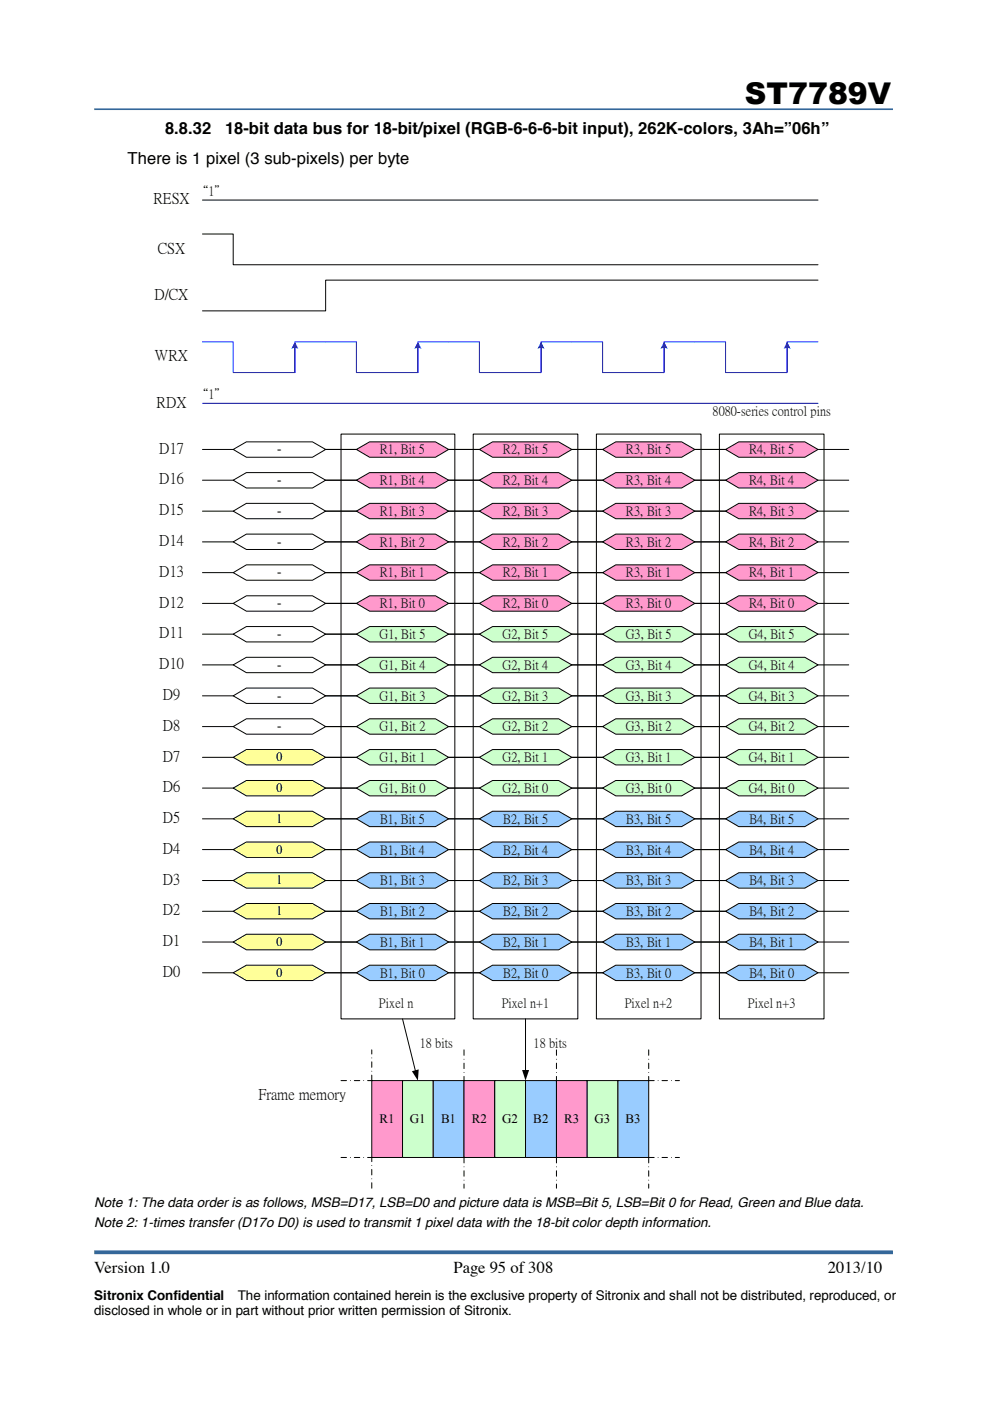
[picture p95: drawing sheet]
<svg xmlns="http://www.w3.org/2000/svg" width="210mm" height="297mm" viewBox="0 0 210 297" stroke-linecap="round" stroke-linejoin="round" font-family="sans-serif">
<defs><g id="words">
<text font-size="6.3" x="157.9" y="22">ST7789V</text>
<g font-size="3.5">
<text x="35" y="28.4">8.8.32</text>
<text x="47.7" y="28.4">18-bit data bus for 18-bit/pixel (RGB-6-6-6-bit input), 262K-colors, 3Ah=”06h”</text>
<text x="27.1" y="34.8">There is 1 pixel (3 sub-pixels) per byte</text>
<text x="20" y="270">Version 1.0</text>
<text x="96.1" y="270">Page 95 of 308</text>
<text x="175.5" y="270">2013/10</text>
</g>
<g font-size="3.2">
<text x="32.5" y="43.1">RESX</text>
<text x="33.4" y="53.6">CSX</text>
<text x="32.8" y="63.3">D/CX</text>
<text x="32.9" y="76.4">WRX</text>
<text x="33.2" y="86.2">RDX</text>
<text x="33.8" y="96">D17</text>
<text x="33.8" y="102.5">D16</text>
<text x="33.8" y="109">D15</text>
<text x="33.8" y="115.6">D14</text>
<text x="33.8" y="122.1">D13</text>
<text x="33.8" y="128.6">D12</text>
<text x="33.8" y="135.1">D11</text>
<text x="33.8" y="141.6">D10</text>
<text x="34.5" y="148.2">D9</text>
<text x="34.5" y="154.7">D8</text>
<text x="34.5" y="161.2">D7</text>
<text x="34.5" y="167.8">D6</text>
<text x="34.5" y="174.3">D5</text>
<text x="34.5" y="180.8">D4</text>
<text x="34.5" y="187.4">D3</text>
<text x="34.5" y="193.9">D2</text>
<text x="34.5" y="200.4">D1</text>
<text x="34.5" y="206.9">D0</text>
<text x="54.8" y="233">Frame memory</text>
</g>
<g font-size="2.8">
<text x="41.4" y="41.3">“1”</text>
<text x="41.4" y="84.4">“1”</text>
<text x="151.1" y="88">8080-series control pins</text>
<text x="58.8" y="96.1">-</text>
<text x="80.5" y="96.1">R1, Bit 5</text>
<text x="106.6" y="96.1">R2, Bit 5</text>
<text x="132.7" y="96.1">R3, Bit 5</text>
<text x="158.8" y="96.1">R4, Bit 5</text>
<text x="58.8" y="102.6">-</text>
<text x="80.5" y="102.6">R1, Bit 4</text>
<text x="106.6" y="102.6">R2, Bit 4</text>
<text x="132.7" y="102.6">R3, Bit 4</text>
<text x="158.8" y="102.6">R4, Bit 4</text>
<text x="58.8" y="109.2">-</text>
<text x="80.5" y="109.2">R1, Bit 3</text>
<text x="106.6" y="109.2">R2, Bit 3</text>
<text x="132.7" y="109.2">R3, Bit 3</text>
<text x="158.8" y="109.2">R4, Bit 3</text>
<text x="58.8" y="115.7">-</text>
<text x="80.5" y="115.7">R1, Bit 2</text>
<text x="106.6" y="115.7">R2, Bit 2</text>
<text x="132.7" y="115.7">R3, Bit 2</text>
<text x="158.8" y="115.7">R4, Bit 2</text>
<text x="58.8" y="122.2">-</text>
<text x="80.5" y="122.2">R1, Bit 1</text>
<text x="106.6" y="122.2">R2, Bit 1</text>
<text x="132.7" y="122.2">R3, Bit 1</text>
<text x="158.8" y="122.2">R4, Bit 1</text>
<text x="58.8" y="128.7">-</text>
<text x="80.5" y="128.7">R1, Bit 0</text>
<text x="106.6" y="128.7">R2, Bit 0</text>
<text x="132.7" y="128.7">R3, Bit 0</text>
<text x="158.8" y="128.7">R4, Bit 0</text>
<text x="58.8" y="135.3">-</text>
<text x="80.5" y="135.3">G1, Bit 5</text>
<text x="106.6" y="135.3">G2, Bit 5</text>
<text x="132.7" y="135.3">G3, Bit 5</text>
<text x="158.7" y="135.3">G4, Bit 5</text>
<text x="58.8" y="141.8">-</text>
<text x="80.5" y="141.8">G1, Bit 4</text>
<text x="106.6" y="141.8">G2, Bit 4</text>
<text x="132.7" y="141.8">G3, Bit 4</text>
<text x="158.7" y="141.8">G4, Bit 4</text>
<text x="58.8" y="148.3">-</text>
<text x="80.5" y="148.3">G1, Bit 3</text>
<text x="106.6" y="148.3">G2, Bit 3</text>
<text x="132.7" y="148.3">G3, Bit 3</text>
<text x="158.7" y="148.3">G4, Bit 3</text>
<text x="58.8" y="154.9">-</text>
<text x="80.5" y="154.9">G1, Bit 2</text>
<text x="106.6" y="154.9">G2, Bit 2</text>
<text x="132.7" y="154.9">G3, Bit 2</text>
<text x="158.7" y="154.9">G4, Bit 2</text>
<text x="58.5" y="161.4">0</text>
<text x="80.5" y="161.4">G1, Bit 1</text>
<text x="106.6" y="161.4">G2, Bit 1</text>
<text x="132.7" y="161.4">G3, Bit 1</text>
<text x="158.7" y="161.4">G4, Bit 1</text>
<text x="58.5" y="167.9">0</text>
<text x="80.5" y="167.9">G1, Bit 0</text>
<text x="106.6" y="167.9">G2, Bit 0</text>
<text x="132.7" y="167.9">G3, Bit 0</text>
<text x="158.7" y="167.9">G4, Bit 0</text>
<text x="58.5" y="174.4">1</text>
<text x="80.5" y="174.4">B1, Bit 5</text>
<text x="106.6" y="174.4">B2, Bit 5</text>
<text x="132.7" y="174.4">B3, Bit 5</text>
<text x="158.8" y="174.4">B4, Bit 5</text>
<text x="58.5" y="181">0</text>
<text x="80.5" y="181">B1, Bit 4</text>
<text x="106.6" y="181">B2, Bit 4</text>
<text x="132.7" y="181">B3, Bit 4</text>
<text x="158.8" y="181">B4, Bit 4</text>
<text x="58.5" y="187.5">1</text>
<text x="80.5" y="187.5">B1, Bit 3</text>
<text x="106.6" y="187.5">B2, Bit 3</text>
<text x="132.7" y="187.5">B3, Bit 3</text>
<text x="158.8" y="187.5">B4, Bit 3</text>
<text x="58.5" y="194">1</text>
<text x="80.5" y="194">B1, Bit 2</text>
<text x="106.6" y="194">B2, Bit 2</text>
<text x="132.7" y="194">B3, Bit 2</text>
<text x="158.8" y="194">B4, Bit 2</text>
<text x="58.5" y="200.5">0</text>
<text x="80.5" y="200.5">B1, Bit 1</text>
<text x="106.6" y="200.5">B2, Bit 1</text>
<text x="132.7" y="200.5">B3, Bit 1</text>
<text x="158.8" y="200.5">B4, Bit 1</text>
<text x="58.5" y="207.1">0</text>
<text x="80.5" y="207.1">B1, Bit 0</text>
<text x="106.6" y="207.1">B2, Bit 0</text>
<text x="132.7" y="207.1">B3, Bit 0</text>
<text x="158.8" y="207.1">B4, Bit 0</text>
<text x="80.3" y="213.4">Pixel n</text>
<text x="106.4" y="213.4">Pixel n+1</text>
<text x="132.5" y="213.4">Pixel n+2</text>
<text x="158.6" y="213.4">Pixel n+3</text>
<text x="89" y="222">18 bits</text>
<text x="113.1" y="222">18 bits</text>
<text x="80.4" y="238.1">R1</text>
<text x="86.9" y="238.1">G1</text>
<text x="93.5" y="238.1">B1</text>
<text x="100" y="238.1">R2</text>
<text x="106.5" y="238.1">G2</text>
<text x="113.1" y="238.1">B2</text>
<text x="119.6" y="238.1">R3</text>
<text x="126" y="238.1">G3</text>
<text x="132.6" y="238.1">B3</text>
<text x="20" y="255.9">Note 1: The data order is as follows, MSB=D17, LSB=D0 and picture data is MSB=Bit 5, LSB=Bit 0 for Read, Green and Blue data.</text>
<text x="20" y="260.2">Note 2: 1-times transfer (D17o D0) is used to transmit 1 pixel data with the 18-bit color depth information.</text>
<text x="20" y="275.5">Sitronix Confidential</text>
<text x="50.4" y="275.5">The information contained herein is the exclusive property of Sitronix and shall not be distributed, reproduced, or</text>
<text x="20" y="278.8">disclosed in whole or in part without prior written permission of Sitronix.</text>
</g>
</g></defs>
<path d="M20 265.5h169.3" fill="none" stroke="#346799" stroke-width=".79" stroke-linecap="butt"/>
<path d="M20 23.2h169.3" fill="none" stroke="#346799" stroke-width=".35"/>
<path d="M152.5 92h22.2v124h-22.2z" fill-rule="evenodd" fill="#fff"/>
<path d="M152.5 92h22.2v124h-22.2z" fill="none" stroke="#010101" stroke-width=".21"/>
<path d="M126.4 92h22.2v124h-22.2z" fill-rule="evenodd" fill="#fff"/>
<path d="M126.4 92h22.2v124h-22.2z" fill="none" stroke="#010101" stroke-width=".21"/>
<path d="M100.3 92h22.2v124h-22.2z" fill-rule="evenodd" fill="#fff"/>
<path d="M100.3 92h22.2v124h-22.2z" fill="none" stroke="#010101" stroke-width=".21"/>
<path d="M72.3 92h24.1v124h-24.1z" fill-rule="evenodd" fill="#fff"/>
<path d="M72.3 92h24.1v124h-24.1z" fill="none" stroke="#010101" stroke-width=".21"/>
<path d="M49.4 108.4l2.8-1.7h14.1l2.7 1.7-2.7 1.6h-14.1z" fill-rule="evenodd" fill="#fff"/>
<path d="M42.9 108.4h6.5M49.4 108.4l2.8-1.7h14.1l2.7 1.7-2.7 1.6h-14.1zM69 108.4h6.6" fill="none" stroke="#010101" stroke-width=".21"/>
<path d="M42.9 72.5h6.5v6.5h13.1v-6.5h6.5M62.5 73.6v5.4M42.9 85.5h130.5" fill="none" stroke="#0101ff" stroke-width=".21"/>
<path d="M62.5 72.5l.7 1.5a1.54 1.54 0 0 0-1.4 0z" fill-rule="evenodd" fill="#0101ff"/>
<path d="M147.3 72.5h6.5v6.5h13.1v-6.5h6.5M166.9 73.6v5.4" fill="none" stroke="#0101ff" stroke-width=".21"/>
<path d="M166.9 72.5l.7 1.5a1.54 1.54 0 0 0-1.4 0z" fill-rule="evenodd" fill="#0101ff"/>
<path d="M121.2 72.5h6.6v6.5h13v-6.5h6.5M140.8 73.6v5.4" fill="none" stroke="#0101ff" stroke-width=".21"/>
<path d="M140.8 72.5l.8 1.5a1.62 1.62 0 0 0-1.6 0z" fill-rule="evenodd" fill="#0101ff"/>
<path d="M95.1 72.5h6.5v6.5h13.1v-6.5h6.5M114.7 73.6v5.4" fill="none" stroke="#0101ff" stroke-width=".21"/>
<path d="M114.7 72.5l.7 1.5a1.54 1.54 0 0 0-1.4 0z" fill-rule="evenodd" fill="#0101ff"/>
<path d="M69 72.5h6.6v6.5h13v-6.5h6.5M88.6 73.6v5.4" fill="none" stroke="#0101ff" stroke-width=".21"/>
<path d="M88.6 72.5l.8 1.5a1.62 1.62 0 0 0-1.6 0z" fill-rule="evenodd" fill="#0101ff"/>
<path d="M42.9 49.6h6.5v6.5h124M42.9 42.4h130.5M173.4 59.4h-104.4v6.5h-26.1" fill="none" stroke="#010101" stroke-width=".21"/>
<path d="M49.4 114.9l2.8-1.7h14.1l2.7 1.7-2.7 1.6h-14.1z" fill-rule="evenodd" fill="#fff"/>
<path d="M42.9 114.9h6.5M49.4 114.9l2.8-1.7h14.1l2.7 1.7-2.7 1.6h-14.1zM69 114.9h6.6" fill="none" stroke="#010101" stroke-width=".21"/>
<path d="M49.4 121.4l2.8-1.6h14.1l2.7 1.6-2.7 1.6h-14.1z" fill-rule="evenodd" fill="#fff"/>
<path d="M42.9 121.4h6.5M49.4 121.4l2.8-1.6h14.1l2.7 1.6-2.7 1.6h-14.1zM69 121.4h6.6" fill="none" stroke="#010101" stroke-width=".21"/>
<path d="M49.4 127.9l2.8-1.6h14.1l2.7 1.6-2.7 1.7h-14.1z" fill-rule="evenodd" fill="#fff"/>
<path d="M42.9 127.9h6.5M49.4 127.9l2.8-1.6h14.1l2.7 1.6-2.7 1.7h-14.1zM69 127.9h6.6" fill="none" stroke="#010101" stroke-width=".21"/>
<path d="M75.6 147.5l2.8-1.6h13.9l2.8 1.6-2.8 1.6h-13.9z" fill-rule="evenodd" fill="#cfc"/>
<path d="M69 147.5h6.6M75.6 147.5l2.8-1.6h13.9l2.8 1.6-2.8 1.6h-13.9zM95.1 147.5h6.5" fill="none" stroke="#010101" stroke-width=".21"/>
<path d="M49.4 134.5l2.8-1.7h14.1l2.7 1.7-2.7 1.6h-14.1z" fill-rule="evenodd" fill="#fff"/>
<path d="M42.9 134.5h6.5M49.4 134.5l2.8-1.7h14.1l2.7 1.7-2.7 1.6h-14.1zM69 134.5h6.6" fill="none" stroke="#010101" stroke-width=".21"/>
<path d="M75.6 154.1l2.8-1.7h13.9l2.8 1.7-2.8 1.6h-13.9z" fill-rule="evenodd" fill="#cfc"/>
<path d="M69 154.1h6.6M75.6 154.1l2.8-1.7h13.9l2.8 1.7-2.8 1.6h-13.9zM95.1 154.1h6.5" fill="none" stroke="#010101" stroke-width=".21"/>
<path d="M49.4 141l2.8-1.6h14.1l2.7 1.6-2.7 1.6h-14.1z" fill-rule="evenodd" fill="#fff"/>
<path d="M42.9 141h6.5M49.4 141l2.8-1.6h14.1l2.7 1.6-2.7 1.6h-14.1zM69 141h6.6" fill="none" stroke="#010101" stroke-width=".21"/>
<path d="M75.6 160.6l2.8-1.7h13.9l2.8 1.7-2.8 1.6h-13.9z" fill-rule="evenodd" fill="#cfc"/>
<path d="M69 160.6h6.6M75.6 160.6l2.8-1.7h13.9l2.8 1.7-2.8 1.6h-13.9zM95.1 160.6h6.5" fill="none" stroke="#010101" stroke-width=".21"/>
<path d="M49.4 147.5l2.8-1.6h14.1l2.7 1.6-2.7 1.6h-14.1z" fill-rule="evenodd" fill="#fff"/>
<path d="M42.9 147.5h6.5M49.4 147.5l2.8-1.6h14.1l2.7 1.6-2.7 1.6h-14.1zM69 147.5h6.6" fill="none" stroke="#010101" stroke-width=".21"/>
<path d="M75.6 167.1l2.8-1.6h13.9l2.8 1.6-2.8 1.6h-13.9z" fill-rule="evenodd" fill="#cfc"/>
<path d="M69 167.1h6.6M75.6 167.1l2.8-1.6h13.9l2.8 1.6-2.8 1.6h-13.9zM95.1 167.1h6.5" fill="none" stroke="#010101" stroke-width=".21"/>
<path d="M49.4 154.1l2.8-1.7h14.1l2.7 1.7-2.7 1.6h-14.1z" fill-rule="evenodd" fill="#fff"/>
<path d="M42.9 154.1h6.5M49.4 154.1l2.8-1.7h14.1l2.7 1.7-2.7 1.6h-14.1zM69 154.1h6.6M85.3 216l2.8 11.1" fill="none" stroke="#010101" stroke-width=".21"/>
<path d="M87.3 227.1l1.5-.4-.2 2.4z" fill="#010101"/>
<path d="M111.4 216v11" fill="none" stroke="#010101" stroke-width=".21"/>
<path d="M110.7 226.9h1.5l-.8 2.2z" fill="#010101"/>
<path d="M78.8 229.1h6.5v16.3h-6.5z" fill-rule="evenodd" fill="#f9c"/>
<path d="M78.8 229.1h6.5v16.3h-6.5z" fill="none" stroke="#010101" stroke-width=".21"/>
<path d="M85.3 229.1h6.6v16.3h-6.6z" fill-rule="evenodd" fill="#cfc"/>
<path d="M85.3 229.1h6.6v16.3h-6.6z" fill="none" stroke="#010101" stroke-width=".21"/>
<path d="M91.9 229.1h6.5v16.3h-6.5z" fill-rule="evenodd" fill="#9cf"/>
<path d="M91.9 229.1h6.5v16.3h-6.5z" fill="none" stroke="#010101" stroke-width=".21"/>
<path d="M72.3 229.1h6.5M78.8 229.1v-6.5M98.4 222.6v6.5M118 222.6v6.5M137.5 222.6v6.5M137.5 229.1h6.6M72.3 245.4h6.5M78.8 251.9v-6.5M98.4 245.4v6.5M118 245.4v6.5M137.5 245.4h6.6M137.5 245.4v6.5" fill="none" stroke="#010101" stroke-width=".21" stroke-dasharray="1.2 .8 0 .8"/>
<path d="M98.4 229.1h6.5v16.3h-6.5z" fill-rule="evenodd" fill="#f9c"/>
<path d="M98.4 229.1h6.5v16.3h-6.5z" fill="none" stroke="#010101" stroke-width=".21"/>
<path d="M104.9 229.1h6.5v16.3h-6.5z" fill-rule="evenodd" fill="#cfc"/>
<path d="M104.9 229.1h6.5v16.3h-6.5z" fill="none" stroke="#010101" stroke-width=".21"/>
<path d="M111.4 229.1h6.6v16.3h-6.6z" fill-rule="evenodd" fill="#9cf"/>
<path d="M111.4 229.1h6.6v16.3h-6.6z" fill="none" stroke="#010101" stroke-width=".21"/>
<path d="M118 229.1h6.5v16.3h-6.5z" fill-rule="evenodd" fill="#f9c"/>
<path d="M118 229.1h6.5v16.3h-6.5z" fill="none" stroke="#010101" stroke-width=".21"/>
<path d="M124.5 229.1h6.5v16.3h-6.5z" fill-rule="evenodd" fill="#cfc"/>
<path d="M124.5 229.1h6.5v16.3h-6.5z" fill="none" stroke="#010101" stroke-width=".21"/>
<path d="M131 229.1h6.5v16.3h-6.5z" fill-rule="evenodd" fill="#9cf"/>
<path d="M131 229.1h6.5v16.3h-6.5z" fill="none" stroke="#010101" stroke-width=".21"/>
<path d="M75.6 108.4l2.8-1.7h13.9l2.8 1.7-2.8 1.6h-13.9z" fill-rule="evenodd" fill="#f9c"/>
<path d="M69 108.4h6.6M75.6 108.4l2.8-1.7h13.9l2.8 1.7-2.8 1.6h-13.9zM95.1 108.4h6.5" fill="none" stroke="#010101" stroke-width=".21"/>
<path d="M49.4 160.6l2.8-1.7h14.1l2.7 1.7-2.7 1.6h-14.1z" fill-rule="evenodd" fill="#ff9"/>
<path d="M42.9 160.6h6.5M49.4 160.6l2.8-1.7h14.1l2.7 1.7-2.7 1.6h-14.1zM69 160.6h6.6" fill="none" stroke="#010101" stroke-width=".21"/>
<path d="M75.6 114.9l2.8-1.7h13.9l2.8 1.7-2.8 1.6h-13.9z" fill-rule="evenodd" fill="#f9c"/>
<path d="M69 114.9h6.6M75.6 114.9l2.8-1.7h13.9l2.8 1.7-2.8 1.6h-13.9zM95.1 114.9h6.5" fill="none" stroke="#010101" stroke-width=".21"/>
<path d="M49.4 167.1l2.8-1.6h14.1l2.7 1.6-2.7 1.6h-14.1z" fill-rule="evenodd" fill="#ff9"/>
<path d="M42.9 167.1h6.5M49.4 167.1l2.8-1.6h14.1l2.7 1.6-2.7 1.6h-14.1zM69 167.1h6.6" fill="none" stroke="#010101" stroke-width=".21"/>
<path d="M75.6 121.4l2.8-1.6h13.9l2.8 1.6-2.8 1.6h-13.9z" fill-rule="evenodd" fill="#f9c"/>
<path d="M69 121.4h6.6M75.6 121.4l2.8-1.6h13.9l2.8 1.6-2.8 1.6h-13.9zM95.1 121.4h6.5" fill="none" stroke="#010101" stroke-width=".21"/>
<path d="M49.4 173.6l2.8-1.6h14.1l2.7 1.6-2.7 1.7h-14.1z" fill-rule="evenodd" fill="#ff9"/>
<path d="M42.9 173.6h6.5M49.4 173.6l2.8-1.6h14.1l2.7 1.6-2.7 1.7h-14.1zM69 173.6h6.6" fill="none" stroke="#010101" stroke-width=".21"/>
<path d="M75.6 127.9l2.8-1.6h13.9l2.8 1.6-2.8 1.7h-13.9z" fill-rule="evenodd" fill="#f9c"/>
<path d="M69 127.9h6.6M75.6 127.9l2.8-1.6h13.9l2.8 1.6-2.8 1.7h-13.9zM95.1 127.9h6.5" fill="none" stroke="#010101" stroke-width=".21"/>
<path d="M49.4 180.1l2.8-1.6h14.1l2.7 1.6-2.7 1.7h-14.1z" fill-rule="evenodd" fill="#ff9"/>
<path d="M42.9 180.1h6.5M49.4 180.1l2.8-1.6h14.1l2.7 1.6-2.7 1.7h-14.1zM69 180.1h6.6" fill="none" stroke="#010101" stroke-width=".21"/>
<path d="M49.4 186.7l2.8-1.7h14.1l2.7 1.7-2.7 1.6h-14.1z" fill-rule="evenodd" fill="#ff9"/>
<path d="M42.9 186.7h6.5M49.4 186.7l2.8-1.7h14.1l2.7 1.7-2.7 1.6h-14.1zM69 186.7h6.6" fill="none" stroke="#010101" stroke-width=".21"/>
<path d="M49.4 193.2l2.8-1.6h14.1l2.7 1.6-2.7 1.6h-14.1z" fill-rule="evenodd" fill="#ff9"/>
<path d="M42.9 193.2h6.5M49.4 193.2l2.8-1.6h14.1l2.7 1.6-2.7 1.6h-14.1zM69 193.2h6.6" fill="none" stroke="#010101" stroke-width=".21"/>
<path d="M49.4 199.7l2.8-1.6h14.1l2.7 1.6-2.7 1.7h-14.1z" fill-rule="evenodd" fill="#ff9"/>
<path d="M42.9 199.7h6.5M49.4 199.7l2.8-1.6h14.1l2.7 1.6-2.7 1.7h-14.1zM69 199.7h6.6" fill="none" stroke="#010101" stroke-width=".21"/>
<path d="M49.4 206.2l2.8-1.6h14.1l2.7 1.6-2.7 1.7h-14.1z" fill-rule="evenodd" fill="#ff9"/>
<path d="M42.9 206.2h6.5M49.4 206.2l2.8-1.6h14.1l2.7 1.6-2.7 1.7h-14.1zM69 206.2h6.6" fill="none" stroke="#010101" stroke-width=".21"/>
<path d="M75.6 186.7l2.8-1.7h13.9l2.8 1.7-2.8 1.6h-13.9z" fill-rule="evenodd" fill="#9cf"/>
<path d="M69 186.7h6.6M75.6 186.7l2.8-1.7h13.9l2.8 1.7-2.8 1.6h-13.9zM95.1 186.7h6.5" fill="none" stroke="#010101" stroke-width=".21"/>
<path d="M75.6 193.2l2.8-1.6h13.9l2.8 1.6-2.8 1.6h-13.9z" fill-rule="evenodd" fill="#9cf"/>
<path d="M69 193.2h6.6M75.6 193.2l2.8-1.6h13.9l2.8 1.6-2.8 1.6h-13.9zM95.1 193.2h6.5" fill="none" stroke="#010101" stroke-width=".21"/>
<path d="M75.6 199.7l2.8-1.6h13.9l2.8 1.6-2.8 1.7h-13.9z" fill-rule="evenodd" fill="#9cf"/>
<path d="M69 199.7h6.6M75.6 199.7l2.8-1.6h13.9l2.8 1.6-2.8 1.7h-13.9zM95.1 199.7h6.5" fill="none" stroke="#010101" stroke-width=".21"/>
<path d="M75.6 206.2l2.8-1.6h13.9l2.8 1.6-2.8 1.7h-13.9z" fill-rule="evenodd" fill="#9cf"/>
<path d="M69 206.2h6.6M75.6 206.2l2.8-1.6h13.9l2.8 1.6-2.8 1.7h-13.9zM95.1 206.2h6.5" fill="none" stroke="#010101" stroke-width=".21"/>
<path d="M101.6 147.5l2.8-1.6h14l2.8 1.6-2.8 1.6h-14z" fill-rule="evenodd" fill="#cfc"/>
<path d="M95.1 147.5h6.5M101.6 147.5l2.8-1.6h14l2.8 1.6-2.8 1.6h-14zM121.2 147.5h6.6" fill="none" stroke="#010101" stroke-width=".21"/>
<path d="M101.6 154.1l2.8-1.7h14l2.8 1.7-2.8 1.6h-14z" fill-rule="evenodd" fill="#cfc"/>
<path d="M95.1 154.1h6.5M101.6 154.1l2.8-1.7h14l2.8 1.7-2.8 1.6h-14zM121.2 154.1h6.6" fill="none" stroke="#010101" stroke-width=".21"/>
<path d="M101.6 160.6l2.8-1.7h14l2.8 1.7-2.8 1.6h-14z" fill-rule="evenodd" fill="#cfc"/>
<path d="M95.1 160.6h6.5M101.6 160.6l2.8-1.7h14l2.8 1.7-2.8 1.6h-14zM121.2 160.6h6.6" fill="none" stroke="#010101" stroke-width=".21"/>
<path d="M101.6 167.1l2.8-1.6h14l2.8 1.6-2.8 1.6h-14z" fill-rule="evenodd" fill="#cfc"/>
<path d="M95.1 167.1h6.5M101.6 167.1l2.8-1.6h14l2.8 1.6-2.8 1.6h-14zM121.2 167.1h6.6" fill="none" stroke="#010101" stroke-width=".21"/>
<path d="M101.6 108.4l2.8-1.7h14l2.8 1.7-2.8 1.6h-14z" fill-rule="evenodd" fill="#f9c"/>
<path d="M95.1 108.4h6.5M101.6 108.4l2.8-1.7h14l2.8 1.7-2.8 1.6h-14zM121.2 108.4h6.6" fill="none" stroke="#010101" stroke-width=".21"/>
<path d="M101.6 114.9l2.8-1.7h14l2.8 1.7-2.8 1.6h-14z" fill-rule="evenodd" fill="#f9c"/>
<path d="M95.1 114.9h6.5M101.6 114.9l2.8-1.7h14l2.8 1.7-2.8 1.6h-14zM121.2 114.9h6.6" fill="none" stroke="#010101" stroke-width=".21"/>
<path d="M101.6 121.4l2.8-1.6h14l2.8 1.6-2.8 1.6h-14z" fill-rule="evenodd" fill="#f9c"/>
<path d="M95.1 121.4h6.5M101.6 121.4l2.8-1.6h14l2.8 1.6-2.8 1.6h-14zM121.2 121.4h6.6" fill="none" stroke="#010101" stroke-width=".21"/>
<path d="M101.6 127.9l2.8-1.6h14l2.8 1.6-2.8 1.7h-14z" fill-rule="evenodd" fill="#f9c"/>
<path d="M95.1 127.9h6.5M101.6 127.9l2.8-1.6h14l2.8 1.6-2.8 1.7h-14zM121.2 127.9h6.6" fill="none" stroke="#010101" stroke-width=".21"/>
<path d="M101.6 186.7l2.8-1.7h14l2.8 1.7-2.8 1.6h-14z" fill-rule="evenodd" fill="#9cf"/>
<path d="M95.1 186.7h6.5M101.6 186.7l2.8-1.7h14l2.8 1.7-2.8 1.6h-14zM121.2 186.7h6.6" fill="none" stroke="#010101" stroke-width=".21"/>
<path d="M101.6 193.2l2.8-1.6h14l2.8 1.6-2.8 1.6h-14z" fill-rule="evenodd" fill="#9cf"/>
<path d="M95.1 193.2h6.5M101.6 193.2l2.8-1.6h14l2.8 1.6-2.8 1.6h-14zM121.2 193.2h6.6" fill="none" stroke="#010101" stroke-width=".21"/>
<path d="M101.6 199.7l2.8-1.6h14l2.8 1.6-2.8 1.7h-14z" fill-rule="evenodd" fill="#9cf"/>
<path d="M95.1 199.7h6.5M101.6 199.7l2.8-1.6h14l2.8 1.6-2.8 1.7h-14zM121.2 199.7h6.6" fill="none" stroke="#010101" stroke-width=".21"/>
<path d="M101.6 206.2l2.8-1.6h14l2.8 1.6-2.8 1.7h-14z" fill-rule="evenodd" fill="#9cf"/>
<path d="M95.1 206.2h6.5M101.6 206.2l2.8-1.6h14l2.8 1.6-2.8 1.7h-14zM121.2 206.2h6.6" fill="none" stroke="#010101" stroke-width=".21"/>
<path d="M127.8 147.5l2.8-1.6h13.9l2.8 1.6-2.8 1.6h-13.9z" fill-rule="evenodd" fill="#cfc"/>
<path d="M121.2 147.5h6.6M127.8 147.5l2.8-1.6h13.9l2.8 1.6-2.8 1.6h-13.9zM147.3 147.5h6.5" fill="none" stroke="#010101" stroke-width=".21"/>
<path d="M127.8 154.1l2.8-1.7h13.9l2.8 1.7-2.8 1.6h-13.9z" fill-rule="evenodd" fill="#cfc"/>
<path d="M121.2 154.1h6.6M127.8 154.1l2.8-1.7h13.9l2.8 1.7-2.8 1.6h-13.9zM147.3 154.1h6.5" fill="none" stroke="#010101" stroke-width=".21"/>
<path d="M127.8 160.6l2.8-1.7h13.9l2.8 1.7-2.8 1.6h-13.9z" fill-rule="evenodd" fill="#cfc"/>
<path d="M121.2 160.6h6.6M127.8 160.6l2.8-1.7h13.9l2.8 1.7-2.8 1.6h-13.9zM147.3 160.6h6.5" fill="none" stroke="#010101" stroke-width=".21"/>
<path d="M127.8 167.1l2.8-1.6h13.9l2.8 1.6-2.8 1.6h-13.9z" fill-rule="evenodd" fill="#cfc"/>
<path d="M121.2 167.1h6.6M127.8 167.1l2.8-1.6h13.9l2.8 1.6-2.8 1.6h-13.9zM147.3 167.1h6.5" fill="none" stroke="#010101" stroke-width=".21"/>
<path d="M127.8 108.4l2.8-1.7h13.9l2.8 1.7-2.8 1.6h-13.9z" fill-rule="evenodd" fill="#f9c"/>
<path d="M121.2 108.4h6.6M127.8 108.4l2.8-1.7h13.9l2.8 1.7-2.8 1.6h-13.9zM147.3 108.4h6.5" fill="none" stroke="#010101" stroke-width=".21"/>
<path d="M127.8 114.9l2.8-1.7h13.9l2.8 1.7-2.8 1.6h-13.9z" fill-rule="evenodd" fill="#f9c"/>
<path d="M121.2 114.9h6.6M127.8 114.9l2.8-1.7h13.9l2.8 1.7-2.8 1.6h-13.9zM147.3 114.9h6.5" fill="none" stroke="#010101" stroke-width=".21"/>
<path d="M127.8 121.4l2.8-1.6h13.9l2.8 1.6-2.8 1.6h-13.9z" fill-rule="evenodd" fill="#f9c"/>
<path d="M121.2 121.4h6.6M127.8 121.4l2.8-1.6h13.9l2.8 1.6-2.8 1.6h-13.9zM147.3 121.4h6.5" fill="none" stroke="#010101" stroke-width=".21"/>
<path d="M127.8 127.9l2.8-1.6h13.9l2.8 1.6-2.8 1.7h-13.9z" fill-rule="evenodd" fill="#f9c"/>
<path d="M121.2 127.9h6.6M127.8 127.9l2.8-1.6h13.9l2.8 1.6-2.8 1.7h-13.9zM147.3 127.9h6.5" fill="none" stroke="#010101" stroke-width=".21"/>
<path d="M127.8 186.7l2.8-1.7h13.9l2.8 1.7-2.8 1.6h-13.9z" fill-rule="evenodd" fill="#9cf"/>
<path d="M121.2 186.7h6.6M127.8 186.7l2.8-1.7h13.9l2.8 1.7-2.8 1.6h-13.9zM147.3 186.7h6.5" fill="none" stroke="#010101" stroke-width=".21"/>
<path d="M127.8 193.2l2.8-1.6h13.9l2.8 1.6-2.8 1.6h-13.9z" fill-rule="evenodd" fill="#9cf"/>
<path d="M121.2 193.2h6.6M127.8 193.2l2.8-1.6h13.9l2.8 1.6-2.8 1.6h-13.9zM147.3 193.2h6.5" fill="none" stroke="#010101" stroke-width=".21"/>
<path d="M127.8 199.7l2.8-1.6h13.9l2.8 1.6-2.8 1.7h-13.9z" fill-rule="evenodd" fill="#9cf"/>
<path d="M121.2 199.7h6.6M127.8 199.7l2.8-1.6h13.9l2.8 1.6-2.8 1.7h-13.9zM147.3 199.7h6.5" fill="none" stroke="#010101" stroke-width=".21"/>
<path d="M127.8 206.2l2.8-1.6h13.9l2.8 1.6-2.8 1.7h-13.9z" fill-rule="evenodd" fill="#9cf"/>
<path d="M121.2 206.2h6.6M127.8 206.2l2.8-1.6h13.9l2.8 1.6-2.8 1.7h-13.9zM147.3 206.2h6.5" fill="none" stroke="#010101" stroke-width=".21"/>
<path d="M153.8 147.5l2.8-1.6h14l2.8 1.6-2.8 1.6h-14z" fill-rule="evenodd" fill="#cfc"/>
<path d="M147.3 147.5h6.5M153.8 147.5l2.8-1.6h14l2.8 1.6-2.8 1.6h-14zM173.4 147.5h6.6" fill="none" stroke="#010101" stroke-width=".21"/>
<path d="M153.8 154.1l2.8-1.7h14l2.8 1.7-2.8 1.6h-14z" fill-rule="evenodd" fill="#cfc"/>
<path d="M147.3 154.1h6.5M153.8 154.1l2.8-1.7h14l2.8 1.7-2.8 1.6h-14zM173.4 154.1h6.6" fill="none" stroke="#010101" stroke-width=".21"/>
<path d="M153.8 160.6l2.8-1.7h14l2.8 1.7-2.8 1.6h-14z" fill-rule="evenodd" fill="#cfc"/>
<path d="M147.3 160.6h6.5M153.8 160.6l2.8-1.7h14l2.8 1.7-2.8 1.6h-14zM173.4 160.6h6.6" fill="none" stroke="#010101" stroke-width=".21"/>
<path d="M153.8 167.1l2.8-1.6h14l2.8 1.6-2.8 1.6h-14z" fill-rule="evenodd" fill="#cfc"/>
<path d="M147.3 167.1h6.5M153.8 167.1l2.8-1.6h14l2.8 1.6-2.8 1.6h-14zM173.4 167.1h6.6" fill="none" stroke="#010101" stroke-width=".21"/>
<path d="M153.8 108.4l2.8-1.7h14l2.8 1.7-2.8 1.6h-14z" fill-rule="evenodd" fill="#f9c"/>
<path d="M147.3 108.4h6.5M153.8 108.4l2.8-1.7h14l2.8 1.7-2.8 1.6h-14zM173.4 108.4h6.6" fill="none" stroke="#010101" stroke-width=".21"/>
<path d="M153.8 114.9l2.8-1.7h14l2.8 1.7-2.8 1.6h-14z" fill-rule="evenodd" fill="#f9c"/>
<path d="M147.3 114.9h6.5M153.8 114.9l2.8-1.7h14l2.8 1.7-2.8 1.6h-14zM173.4 114.9h6.6" fill="none" stroke="#010101" stroke-width=".21"/>
<path d="M153.8 121.4l2.8-1.6h14l2.8 1.6-2.8 1.6h-14z" fill-rule="evenodd" fill="#f9c"/>
<path d="M147.3 121.4h6.5M153.8 121.4l2.8-1.6h14l2.8 1.6-2.8 1.6h-14zM173.4 121.4h6.6" fill="none" stroke="#010101" stroke-width=".21"/>
<path d="M153.8 127.9l2.8-1.6h14l2.8 1.6-2.8 1.7h-14z" fill-rule="evenodd" fill="#f9c"/>
<path d="M147.3 127.9h6.5M153.8 127.9l2.8-1.6h14l2.8 1.6-2.8 1.7h-14zM173.4 127.9h6.6" fill="none" stroke="#010101" stroke-width=".21"/>
<path d="M153.8 186.7l2.8-1.7h14l2.8 1.7-2.8 1.6h-14z" fill-rule="evenodd" fill="#9cf"/>
<path d="M147.3 186.7h6.5M153.8 186.7l2.8-1.7h14l2.8 1.7-2.8 1.6h-14zM173.4 186.7h6.6" fill="none" stroke="#010101" stroke-width=".21"/>
<path d="M153.8 193.2l2.8-1.6h14l2.8 1.6-2.8 1.6h-14z" fill-rule="evenodd" fill="#9cf"/>
<path d="M147.3 193.2h6.5M153.8 193.2l2.8-1.6h14l2.8 1.6-2.8 1.6h-14zM173.4 193.2h6.6" fill="none" stroke="#010101" stroke-width=".21"/>
<path d="M153.8 199.7l2.8-1.6h14l2.8 1.6-2.8 1.7h-14z" fill-rule="evenodd" fill="#9cf"/>
<path d="M147.3 199.7h6.5M153.8 199.7l2.8-1.6h14l2.8 1.6-2.8 1.7h-14zM173.4 199.7h6.6" fill="none" stroke="#010101" stroke-width=".21"/>
<path d="M153.8 206.2l2.8-1.6h14l2.8 1.6-2.8 1.7h-14z" fill-rule="evenodd" fill="#9cf"/>
<path d="M147.3 206.2h6.5M153.8 206.2l2.8-1.6h14l2.8 1.6-2.8 1.7h-14zM173.4 206.2h6.6" fill="none" stroke="#010101" stroke-width=".21"/>
<path d="M49.4 95.3l2.8-1.6h14.1l2.7 1.6-2.7 1.6h-14.1z" fill-rule="evenodd" fill="#fff"/>
<path d="M42.9 95.3h6.5M49.4 95.3l2.8-1.6h14.1l2.7 1.6-2.7 1.6h-14.1zM69 95.3h6.6" fill="none" stroke="#010101" stroke-width=".21"/>
<path d="M49.4 101.8l2.8-1.6h14.1l2.7 1.6-2.7 1.7h-14.1z" fill-rule="evenodd" fill="#fff"/>
<path d="M42.9 101.8h6.5M49.4 101.8l2.8-1.6h14.1l2.7 1.6-2.7 1.7h-14.1zM69 101.8h6.6" fill="none" stroke="#010101" stroke-width=".21"/>
<path d="M75.6 101.8l2.8-1.6h13.9l2.8 1.6-2.8 1.7h-13.9z" fill-rule="evenodd" fill="#f9c"/>
<path d="M69 101.8h6.6M75.6 101.8l2.8-1.6h13.9l2.8 1.6-2.8 1.7h-13.9zM95.1 101.8h6.5" fill="none" stroke="#010101" stroke-width=".21"/>
<path d="M101.6 101.8l2.8-1.6h14l2.8 1.6-2.8 1.7h-14z" fill-rule="evenodd" fill="#f9c"/>
<path d="M95.1 101.8h6.5M101.6 101.8l2.8-1.6h14l2.8 1.6-2.8 1.7h-14zM121.2 101.8h6.6" fill="none" stroke="#010101" stroke-width=".21"/>
<path d="M127.8 101.8l2.8-1.6h13.9l2.8 1.6-2.8 1.7h-13.9z" fill-rule="evenodd" fill="#f9c"/>
<path d="M121.2 101.8h6.6M127.8 101.8l2.8-1.6h13.9l2.8 1.6-2.8 1.7h-13.9zM147.3 101.8h6.5" fill="none" stroke="#010101" stroke-width=".21"/>
<path d="M153.8 101.8l2.8-1.6h14l2.8 1.6-2.8 1.7h-14z" fill-rule="evenodd" fill="#f9c"/>
<path d="M147.3 101.8h6.5M153.8 101.8l2.8-1.6h14l2.8 1.6-2.8 1.7h-14zM173.4 101.8h6.6" fill="none" stroke="#010101" stroke-width=".21"/>
<path d="M75.6 134.5l2.8-1.7h13.9l2.8 1.7-2.8 1.6h-13.9z" fill-rule="evenodd" fill="#cfc"/>
<path d="M69 134.5h6.6M75.6 134.5l2.8-1.7h13.9l2.8 1.7-2.8 1.6h-13.9zM95.1 134.5h6.5" fill="none" stroke="#010101" stroke-width=".21"/>
<path d="M75.6 141l2.8-1.6h13.9l2.8 1.6-2.8 1.6h-13.9z" fill-rule="evenodd" fill="#cfc"/>
<path d="M69 141h6.6M75.6 141l2.8-1.6h13.9l2.8 1.6-2.8 1.6h-13.9zM95.1 141h6.5" fill="none" stroke="#010101" stroke-width=".21"/>
<path d="M101.6 134.5l2.8-1.7h14l2.8 1.7-2.8 1.6h-14z" fill-rule="evenodd" fill="#cfc"/>
<path d="M95.1 134.5h6.5M101.6 134.5l2.8-1.7h14l2.8 1.7-2.8 1.6h-14zM121.2 134.5h6.6" fill="none" stroke="#010101" stroke-width=".21"/>
<path d="M101.6 141l2.8-1.6h14l2.8 1.6-2.8 1.6h-14z" fill-rule="evenodd" fill="#cfc"/>
<path d="M95.1 141h6.5M101.6 141l2.8-1.6h14l2.8 1.6-2.8 1.6h-14zM121.2 141h6.6" fill="none" stroke="#010101" stroke-width=".21"/>
<path d="M127.8 134.5l2.8-1.7h13.9l2.8 1.7-2.8 1.6h-13.9z" fill-rule="evenodd" fill="#cfc"/>
<path d="M121.2 134.5h6.6M127.8 134.5l2.8-1.7h13.9l2.8 1.7-2.8 1.6h-13.9zM147.3 134.5h6.5" fill="none" stroke="#010101" stroke-width=".21"/>
<path d="M127.8 141l2.8-1.6h13.9l2.8 1.6-2.8 1.6h-13.9z" fill-rule="evenodd" fill="#cfc"/>
<path d="M121.2 141h6.6M127.8 141l2.8-1.6h13.9l2.8 1.6-2.8 1.6h-13.9zM147.3 141h6.5" fill="none" stroke="#010101" stroke-width=".21"/>
<path d="M153.8 134.5l2.8-1.7h14l2.8 1.7-2.8 1.6h-14z" fill-rule="evenodd" fill="#cfc"/>
<path d="M147.3 134.5h6.5M153.8 134.5l2.8-1.7h14l2.8 1.7-2.8 1.6h-14zM173.4 134.5h6.6" fill="none" stroke="#010101" stroke-width=".21"/>
<path d="M153.8 141l2.8-1.6h14l2.8 1.6-2.8 1.6h-14z" fill-rule="evenodd" fill="#cfc"/>
<path d="M147.3 141h6.5M153.8 141l2.8-1.6h14l2.8 1.6-2.8 1.6h-14zM173.4 141h6.6" fill="none" stroke="#010101" stroke-width=".21"/>
<path d="M75.6 180.1l2.8-1.6h13.9l2.8 1.6-2.8 1.7h-13.9z" fill-rule="evenodd" fill="#9cf"/>
<path d="M69 180.1h6.6M75.6 180.1l2.8-1.6h13.9l2.8 1.6-2.8 1.7h-13.9zM95.1 180.1h6.5" fill="none" stroke="#010101" stroke-width=".21"/>
<path d="M101.6 180.1l2.8-1.6h14l2.8 1.6-2.8 1.7h-14z" fill-rule="evenodd" fill="#9cf"/>
<path d="M95.1 180.1h6.5M101.6 180.1l2.8-1.6h14l2.8 1.6-2.8 1.7h-14zM121.2 180.1h6.6" fill="none" stroke="#010101" stroke-width=".21"/>
<path d="M127.8 180.1l2.8-1.6h13.9l2.8 1.6-2.8 1.7h-13.9z" fill-rule="evenodd" fill="#9cf"/>
<path d="M121.2 180.1h6.6M127.8 180.1l2.8-1.6h13.9l2.8 1.6-2.8 1.7h-13.9zM147.3 180.1h6.5" fill="none" stroke="#010101" stroke-width=".21"/>
<path d="M153.8 180.1l2.8-1.6h14l2.8 1.6-2.8 1.7h-14z" fill-rule="evenodd" fill="#9cf"/>
<path d="M147.3 180.1h6.5M153.8 180.1l2.8-1.6h14l2.8 1.6-2.8 1.7h-14zM173.4 180.1h6.6" fill="none" stroke="#010101" stroke-width=".21"/>
<path d="M75.6 95.3l2.8-1.6h13.9l2.8 1.6-2.8 1.6h-13.9z" fill-rule="evenodd" fill="#f9c"/>
<path d="M69 95.3h6.6M75.6 95.3l2.8-1.6h13.9l2.8 1.6-2.8 1.6h-13.9zM95.1 95.3h6.5" fill="none" stroke="#010101" stroke-width=".21"/>
<path d="M101.6 95.3l2.8-1.6h14l2.8 1.6-2.8 1.6h-14z" fill-rule="evenodd" fill="#f9c"/>
<path d="M95.1 95.3h6.5M101.6 95.3l2.8-1.6h14l2.8 1.6-2.8 1.6h-14zM121.2 95.3h6.6" fill="none" stroke="#010101" stroke-width=".21"/>
<path d="M127.8 95.3l2.8-1.6h13.9l2.8 1.6-2.8 1.6h-13.9z" fill-rule="evenodd" fill="#f9c"/>
<path d="M121.2 95.3h6.6M127.8 95.3l2.8-1.6h13.9l2.8 1.6-2.8 1.6h-13.9zM147.3 95.3h6.5" fill="none" stroke="#010101" stroke-width=".21"/>
<path d="M153.8 95.3l2.8-1.6h14l2.8 1.6-2.8 1.6h-14z" fill-rule="evenodd" fill="#f9c"/>
<path d="M147.3 95.3h6.5M153.8 95.3l2.8-1.6h14l2.8 1.6-2.8 1.6h-14zM173.4 95.3h6.6" fill="none" stroke="#010101" stroke-width=".21"/>
<path d="M75.6 173.6l2.8-1.6h13.9l2.8 1.6-2.8 1.7h-13.9z" fill-rule="evenodd" fill="#9cf"/>
<path d="M69 173.6h6.6M75.6 173.6l2.8-1.6h13.9l2.8 1.6-2.8 1.7h-13.9zM95.1 173.6h6.5" fill="none" stroke="#010101" stroke-width=".21"/>
<path d="M101.6 173.6l2.8-1.6h14l2.8 1.6-2.8 1.7h-14z" fill-rule="evenodd" fill="#9cf"/>
<path d="M95.1 173.6h6.5M101.6 173.6l2.8-1.6h14l2.8 1.6-2.8 1.7h-14zM121.2 173.6h6.6" fill="none" stroke="#010101" stroke-width=".21"/>
<path d="M127.8 173.6l2.8-1.6h13.9l2.8 1.6-2.8 1.7h-13.9z" fill-rule="evenodd" fill="#9cf"/>
<path d="M121.2 173.6h6.6M127.8 173.6l2.8-1.6h13.9l2.8 1.6-2.8 1.7h-13.9zM147.3 173.6h6.5" fill="none" stroke="#010101" stroke-width=".21"/>
<path d="M153.8 173.6l2.8-1.6h14l2.8 1.6-2.8 1.7h-14z" fill-rule="evenodd" fill="#9cf"/>
<path d="M147.3 173.6h6.5M153.8 173.6l2.8-1.6h14l2.8 1.6-2.8 1.7h-14zM173.4 173.6h6.6" fill="none" stroke="#010101" stroke-width=".21"/>
<use href="#words"/>
</svg>
